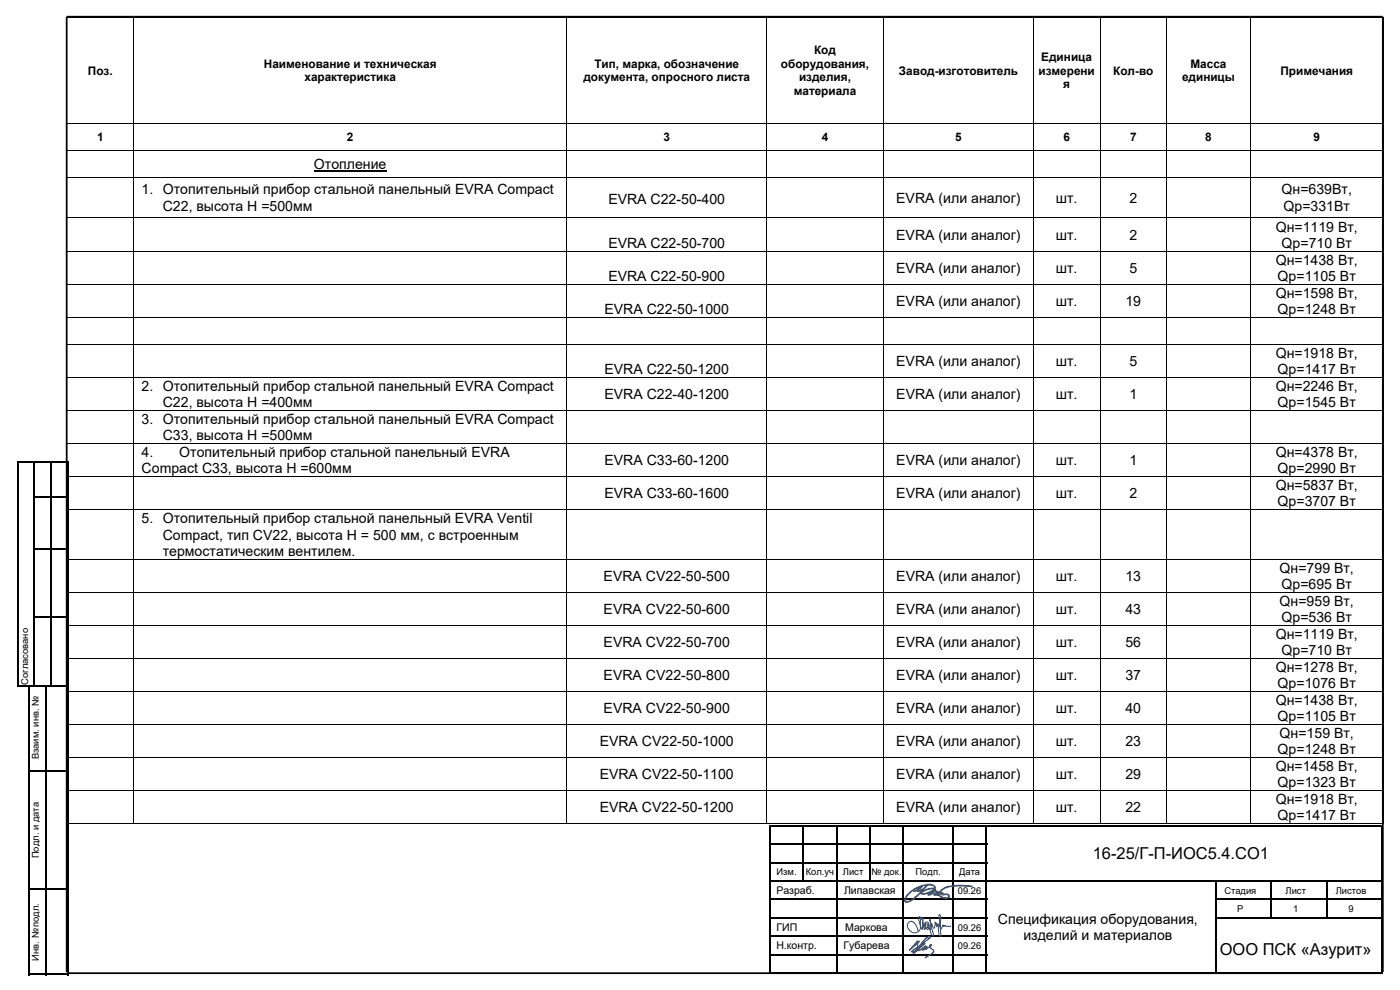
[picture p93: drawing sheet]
<svg xmlns="http://www.w3.org/2000/svg" width="420mm" height="297mm" viewBox="0 0 420 297" stroke-linecap="round" stroke-linejoin="round" font-family="sans-serif">
<defs><g id="words">
<g font-size="4.9">
<text x="328" y="257.8">16-25/Г-П-ИОС5.4.СО1</text>
<text x="366.1" y="286.6">ООО ПСК «Азурит»</text>
</g>
<g font-size="4.2">
<text x="94.2" y="50.7">Отопление</text>
<text x="42.5" y="58.4">1. Отопительный прибор стальной панельный EVRA Compact</text>
<text x="384.6" y="58.4">Qн=639Вт,</text>
<text x="48.9" y="63.2">C22, высота H =500мм</text>
<text x="182.6" y="61.2">EVRA C22-50-400</text>
<text x="269" y="60.8">EVRA (или аналог)</text>
<text x="316.9" y="60.8">шт.</text>
<text x="338.9" y="60.8">2</text>
<text x="385.2" y="63.2">Qр=331Вт</text>
<text x="269" y="71.9">EVRA (или аналог)</text>
<text x="316.9" y="71.9">шт.</text>
<text x="339" y="71.9">2</text>
<text x="382.9" y="69.5">Qн=1119 Вт,</text>
<text x="182.6" y="74.4">EVRA C22-50-700</text>
<text x="384.6" y="74.4">Qр=710 Вт</text>
<text x="269" y="81.9">EVRA (или аналог)</text>
<text x="316.9" y="81.9">шт.</text>
<text x="339" y="81.9">5</text>
<text x="382.9" y="79.4">Qн=1438 Вт,</text>
<text x="182.6" y="84.3">EVRA C22-50-900</text>
<text x="382.9" y="89.3">Qн=1598 Вт,</text>
<text x="383.4" y="84.3">Qр=1105 Вт</text>
<text x="181.4" y="94.2">EVRA C22-50-1000</text>
<text x="269" y="91.8">EVRA (или аналог)</text>
<text x="316.9" y="91.8">шт.</text>
<text x="337.8" y="91.8">19</text>
<text x="383.4" y="94.2">Qр=1248 Вт</text>
<text x="382.9" y="107.4">Qн=1918 Вт,</text>
<text x="181.4" y="112.3">EVRA C22-50-1200</text>
<text x="269" y="109.9">EVRA (или аналог)</text>
<text x="316.9" y="109.9">шт.</text>
<text x="339" y="109.9">5</text>
<text x="383.4" y="112.3">Qр=1417 Вт</text>
<text x="42.5" y="117.4">2. Отопительный прибор стальной панельный EVRA Compact</text>
<text x="181.4" y="119.8">EVRA C22-40-1200</text>
<text x="269" y="119.8">EVRA (или аналог)</text>
<text x="316.9" y="119.8">шт.</text>
<text x="338.9" y="119.8">1</text>
<text x="382.9" y="117.4">Qн=2246 Вт,</text>
<text x="48.9" y="122.2">C22, высота H =400мм</text>
<text x="383.4" y="122.2">Qр=1545 Вт</text>
<text x="42.5" y="127.3">3. Отопительный прибор стальной панельный EVRA Compact</text>
<text x="42.5" y="137.2">4.</text>
<text x="48.9" y="132.1">C33, высота H =500мм</text>
<text x="53.8" y="137.2">Отопительный прибор стальной панельный EVRA</text>
<text x="382.9" y="137.2">Qн=4378 Вт,</text>
<text x="42.5" y="142">Compact C33, высота H =600мм</text>
<text x="181.4" y="139.6">EVRA C33-60-1200</text>
<text x="269" y="139.6">EVRA (или аналог)</text>
<text x="316.9" y="139.6">шт.</text>
<text x="338.9" y="139.6">1</text>
<text x="383.4" y="142">Qр=2990 Вт</text>
<text x="181.4" y="149.5">EVRA C33-60-1600</text>
<text x="269" y="149.5">EVRA (или аналог)</text>
<text x="316.9" y="149.5">шт.</text>
<text x="338.9" y="149.5">2</text>
<text x="382.9" y="147.1">Qн=5837 Вт,</text>
<text x="383.4" y="152">Qр=3707 Вт</text>
<text x="42.5" y="157">5. Отопительный прибор стальной панельный EVRA Ventil</text>
<text x="48.9" y="161.9">Compact, тип CV22, высота H = 500 мм, с встроенным</text>
<text x="48.9" y="166.8">термостатическим вентилем.</text>
<text x="384" y="171.8">Qн=799 Вт,</text>
<text x="181.2" y="174.2">EVRA CV22-50-500</text>
<text x="269" y="174.2">EVRA (или аналог)</text>
<text x="316.9" y="174.2">шт.</text>
<text x="337.8" y="174.2">13</text>
<text x="384.6" y="176.7">Qр=695 Вт</text>
<text x="181.2" y="184.1">EVRA CV22-50-600</text>
<text x="269" y="184.1">EVRA (или аналог)</text>
<text x="316.9" y="184.1">шт.</text>
<text x="337.8" y="184.1">43</text>
<text x="384" y="181.7">Qн=959 Вт,</text>
<text x="382.9" y="191.6">Qн=1119 Вт,</text>
<text x="384.6" y="186.6">Qр=536 Вт</text>
<text x="181.2" y="194.1">EVRA CV22-50-700</text>
<text x="269" y="194.1">EVRA (или аналог)</text>
<text x="316.9" y="194.1">шт.</text>
<text x="337.8" y="194.1">56</text>
<text x="384.6" y="196.5">Qр=710 Вт</text>
<text x="181.2" y="204">EVRA CV22-50-800</text>
<text x="269" y="204">EVRA (или аналог)</text>
<text x="316.9" y="204">шт.</text>
<text x="337.8" y="204">37</text>
<text x="382.9" y="201.5">Qн=1278 Вт,</text>
<text x="383.4" y="206.4">Qр=1076 Вт</text>
<text x="181.2" y="213.9">EVRA CV22-50-900</text>
<text x="269" y="213.9">EVRA (или аналог)</text>
<text x="316.9" y="213.9">шт.</text>
<text x="337.8" y="213.9">40</text>
<text x="382.9" y="211.4">Qн=1438 Вт,</text>
<text x="383.4" y="216.3">Qр=1105 Вт</text>
<text x="384" y="221.3">Qн=159 Вт,</text>
<text x="180" y="223.8">EVRA CV22-50-1000</text>
<text x="269" y="223.8">EVRA (или аналог)</text>
<text x="316.9" y="223.8">шт.</text>
<text x="337.8" y="223.8">23</text>
<text x="383.4" y="226.2">Qр=1248 Вт</text>
<text x="180" y="233.7">EVRA CV22-50-1100</text>
<text x="269" y="233.7">EVRA (или аналог)</text>
<text x="316.9" y="233.7">шт.</text>
<text x="337.8" y="233.7">29</text>
<text x="382.9" y="231.3">Qн=1458 Вт,</text>
<text x="383.4" y="236.1">Qр=1323 Вт</text>
<text x="180" y="243.6">EVRA CV22-50-1200</text>
<text x="269" y="243.6">EVRA (или аналог)</text>
<text x="316.9" y="243.6">шт.</text>
<text x="337.8" y="243.6">22</text>
<text x="382.9" y="241.2">Qн=1918 Вт,</text>
<text x="383.4" y="246">Qр=1417 Вт</text>
<text x="299.5" y="277.3">Спецификация оборудования,</text>
<text x="307.1" y="282.2">изделий и материалов</text>
</g>
<g font-size="3.5">
<text x="244.3" y="16.3">Код</text>
<text x="26.4" y="22.4">Поз.</text>
<text x="79.2" y="20.4">Наименование и техническая</text>
<text x="178.4" y="20.4">Тип, марка, обозначение</text>
<text x="234.4" y="20.4">оборудования,</text>
<text x="269.8" y="22.4">Завод-изготовитель</text>
<text x="311.7" y="22.4">измерени</text>
<text x="312.5" y="18.3">Единица</text>
<text x="334.1" y="22.4">Кол-во</text>
<text x="357.3" y="20.4">Масса</text>
<text x="384.3" y="22.4">Примечания</text>
<text x="91.4" y="24.4">характеристика</text>
<text x="175.1" y="24.4">документа, опросного листа</text>
<text x="238.2" y="28.5">материала</text>
<text x="239.8" y="24.4">изделия,</text>
<text x="319.1" y="26.4">я</text>
<text x="354.7" y="24.4">единицы</text>
<text x="29.1" y="42.4">1</text>
<text x="104.1" y="42.4">2</text>
<text x="199.1" y="42.4">3</text>
<text x="246.6" y="42.4">4</text>
<text x="286.6" y="42.4">5</text>
<text x="319.1" y="42.4">6</text>
<text x="339.1" y="42.4">7</text>
<text x="361.7" y="42.4">8</text>
<text x="394.2" y="42.4">9</text>
</g>
<g font-size="3.2">
<text x="233" y="268.2">Разраб.</text>
<text x="253.3" y="268.2">Липавская</text>
<text x="233" y="279.3">ГИП</text>
<text x="253.7" y="279.3">Маркова</text>
<text x="233" y="284.8">Н.контр.</text>
<text x="253.1" y="284.8">Губарева</text>
</g>
<g font-size="2.8">
<text x="8.4" y="205.5" transform="rotate(-90 8.4 205.5)">Согласовано</text>
<text x="11.7" y="227.9" transform="rotate(-90 11.7 227.9)">Взаим. инв. №</text>
<text x="11.7" y="257.5" transform="rotate(-90 11.7 257.5)">Подл. и дата</text>
<text x="233.1" y="262.6">Изм.</text>
<text x="241.8" y="262.6">Кол.уч</text>
<text x="253" y="262.6">Лист</text>
<text x="261.5" y="262.6">№ док.</text>
<text x="274.8" y="262.6">Подп.</text>
<text x="287.8" y="262.6">Дата</text>
<text x="287.5" y="268.1">09.26</text>
<text x="367.4" y="268.1">Стадия</text>
<text x="385.8" y="268.1">Лист</text>
<text x="400.9" y="268.1">Листов</text>
<text x="371.3" y="273.7">Р</text>
<text x="388.1" y="273.7">1</text>
<text x="404.7" y="273.7">9</text>
<text x="287.5" y="279.2">09.26</text>
<text x="287.5" y="284.7">09.26</text>
<text x="11.7" y="288.2" transform="rotate(-90 11.7 288.2)">Инв. № подл.</text>
</g>
</g></defs>
<g fill="#000">
<path d="M20 5l.2 .2zM415.1 5l.1 .2zM5.2 138.4h.5v.5h-.5zM5.2 138.4h15.4v.5h-15.4zM5.2 138.9h.5v10h-.5zM10 138.9h.5v10h-.5zM15 138.9h.5v10h-.5zM20 138.4h.6v.5h-.6zM20 138.9h.6v10h-.6zM5.2 148.9h.5v.5h-.5zM5.2 149.4h.5v15h-.5zM10 148.9h10.6v.5h-10.6z"/>
<path d="M10 149.4h.5v15h-.5zM15 149.4h.5v15h-.5zM20 149.4h.6v15h-.6zM5.2 164.4h.5v.6h-.5zM5.2 165h.5v20h-.5zM10 164.4h10.6v.6h-10.6zM10 165h.5v20h-.5zM15 165h.5v20h-.5zM20 165h.6v20h-.6zM5.2 185h.5v.5h-.5zM5.2 185.5h.5v20h-.5zM10 185h10.6v.5h-10.6z"/>
<path d="M10 185.5h.5v20h-.5zM15 185.5h.5v20h-.5zM20 185.5h.6v20h-.6zM5.2 205.5h.5v.5h-.5zM5.2 205.5h15.4v.5h-15.4zM8.4 206h.5v25h-.5zM13.6 206h.5v25h-.5zM20 206h.6v25h-.6zM8.4 231h12.2v.5h-12.2zM8.4 231.5h.5v35.1h-.5zM13.6 231.5h.5v35.1h-.5zM20 231.5h.6v35.1h-.6z"/>
<path d="M230.8 247.4h.6v.6h-.6zM230.8 247.4h65.5v.6h-65.5zM230.8 248h.6v5h-.6zM230.8 253h65.5v.5h-65.5zM230.8 253.5h.6v5h-.6zM230.8 258.5h65.5v.6h-65.5zM230.8 259.1h.6v5h-.6zM240.8 248h.5v5h-.5zM240.8 253.5h.5v5h-.5zM240.8 259.1h.5v5h-.5zM250.8 248h.5v5h-.5zM250.8 253.5h.5v5h-.5z"/>
<path d="M250.8 259.1h.5v5h-.5zM260.8 248h.5v5h-.5zM260.8 253.5h.5v5h-.5zM260.8 259.1h.5v5h-.5zM270.8 248h.5v5h-.5zM270.8 253.5h.5v5h-.5zM270.8 259.1h.5v5h-.5zM285.8 248h.5v5h-.5zM285.8 253.5h.5v5h-.5zM285.8 259.1h.5v5h-.5zM295.8 248h.5v5h-.5zM295.8 253.5h.5v5h-.5z"/>
<path d="M295.8 259.1h.5v5h-.5zM296.3 247.4h118.2v.6h-118.2zM414.5 247.4h.5v.6h-.5zM414.5 248h.5v5h-.5zM414.5 253h.5v.5h-.5zM414.5 253.5h.5v5h-.5zM414.5 258.5h.5v.6h-.5zM414.5 259.1h.5v5h-.5zM415.1 246.9l.1 .2zM8.4 266.6h12.2v.5h-12.2zM8.4 267.1h.5v25.5h-.5zM13.6 267.1h.5v25.5h-.5z"/>
<path d="M20 267.1h.6v25.5h-.6zM230.8 264.1h184.2v.5h-184.2zM230.8 264.6h.6v5h-.6zM230.8 269.6h65.5v.5h-65.5zM230.8 270.1h.6v5h-.6zM230.8 275.1h65.5v.6h-65.5zM230.8 275.7h.6v5h-.6zM250.8 264.6h.5v5h-.5zM250.8 270.1h.5v5h-.5zM250.8 275.7h.5v5h-.5zM270.8 264.6h.5v5h-.5zM270.8 270.1h.5v5h-.5z"/>
<path d="M270.8 275.7h.5v5h-.5zM285.8 264.6h.5v5h-.5zM285.8 270.1h.5v5h-.5zM285.8 275.7h.5v5h-.5zM295.8 264.6h.5v5h-.5zM295.8 270.1h.5v5h-.5zM295.8 275.7h.5v5h-.5zM364.7 264.6h.5v5h-.5zM364.7 269.6h50.3v.5h-50.3zM364.7 270.1h.5v5h-.5zM364.7 275.1h50.3v.6h-50.3zM364.7 275.7h.5v5h-.5z"/>
<path d="M381.3 264.6h.6v5h-.6zM381.3 270.1h.6v5h-.6zM397.9 264.6h.6v5h-.6zM397.9 270.1h.6v5h-.6zM414.5 264.6h.5v5h-.5zM414.5 270.1h.5v5h-.5zM414.5 275.7h.5v5h-.5zM8.4 292.1h5.2v.5h-5.2zM14.1 292.1h5.9v.5h-5.9zM20 292.1h.6v.5h-.6zM230.8 280.7h65.5v.5h-65.5zM230.8 281.2h.6v5h-.6z"/>
<path d="M230.8 286.2h65.5v.5h-65.5zM230.8 286.7h.6v5.6h-.6zM230.8 291.8h20v.5h-20zM250.8 281.2h.5v5h-.5zM250.8 286.7h.5v5.6h-.5zM251.3 291.8h19.5v.5h-19.5zM270.8 281.2h.5v5h-.5zM270.8 286.7h.5v5.6h-.5zM271.3 291.8h14.5v.5h-14.5zM285.8 281.2h.5v5h-.5zM285.8 286.7h.5v5.6h-.5zM286.3 291.8h9.5v.5h-9.5z"/>
<path d="M295.8 281.2h.5v5h-.5zM295.8 286.7h.5v5.6h-.5zM296.3 291.8h68.4v.5h-68.4zM364.7 280.7h.5v.5h-.5zM364.7 281.2h.5v5h-.5zM364.7 286.2h.5v.5h-.5zM364.7 286.7h.5v5.6h-.5zM365.2 291.8h49.3v.5h-49.3zM414.5 280.7h.5v.5h-.5zM414.5 281.2h.5v5h-.5zM414.5 286.2h.5v.5h-.5zM414.5 286.7h.5v5.6h-.5z"/>
<path d="M414.5 291.8h.5v.5h-.5z"/>
</g>
<path d="M414.9 5h-394.9v286.6M415 5v286.6M20 292h394.9" fill="none" stroke="#000" stroke-width=".53"/>
<path d="M275 267.1l-.6 .2M275.7 266a5.8 5.8 0 0 0-4.2 4.3l.3 .4a4.7 4.7 0 0 0 3.7-2.1l.8-.7 .2 .3a4.3 4.3 0 0 0 3.8-1.2M276.3 266.3l-.6 .4 .3-.3M276.9 266.7l-1.4 .6M278 265.4l-.9 .2M278.8 265.3l1.6 .5 .3 .5v1.1h.6l.6 .4 1.4-1.4a16.2 16.2 0 0 1 8.5-.5M279.9 267.5l-1 .5-.4 .5 .5 .1 1.1-.7M280.2 266.5a6 6 0 0 0-3.5 1l.4-.5M281.1 267.8l-.7 .3-.1 .4 .3 .1 .5-.2 .3 .2a.31 .31 0 0 1 .4-.1 .31 .31 0 0 1 .2 .4 2.88 2.88 0 0 0 2.4 .6l.5-.4-.2-.7-.5-.2-1.3 .1a.29 .29 0 0 0 0-.4 .29 .29 0 0 0-.4-.1l-.1 .1M291.7 266.1l-.8-.1a17.9 17.9 0 0 0-7.5 .6l-.7 .6a1.07 1.07 0 0 0-.5 1.5l1.4 .6h.8l.3-.3-.1-.4-.4-.2-1.6 .1 .1-.5-1.2 .2-.2 .2 .5-.3-.2-.2-1.1 .5 .9-.5v-.2l-.3-.2-1.6 .4-.8 .5 1.5-.8 .3-.5-.2-.4-2.1 .3-1.2 .5-.4 .6a4.3 4.3 0 0 0 3.4-1.1 .74 .74 0 0 0 .4-.9 .74 .74 0 0 0-.8-.5 7.6 7.6 0 0 0-7.9 4.2l.2 .7a4.3 4.3 0 0 0 3.1-1.7l3.6-3.6-1 1.3-1.6 .9a.51 .51 0 0 1-.8-.1 .51 .51 0 0 1 .3-.8l.9-.7a.25 .25 0 0 1 .4-.3 .25 .25 0 0 1 0 .5 4.2 4.2 0 0 1-2.6 1.5v-.2" fill="none" stroke="#0034d1" stroke-width=".3"/>
<path d="M276.2 275.4l-.1 3.5-.4 .5-.8 .4a2.05 2.05 0 0 1-2.1-.8 2.05 2.05 0 0 1-.1-2.2l.4-.3a1.87 1.87 0 0 1 2.1 1.8l.3 1M276.5 275.9l-.1-.2a.47 .47 0 0 0-.2-.6 .47 .47 0 0 0-.5 .1v.8l1 2.8 .3-3.3-.2-.2 .2 2.4 .5 1.2 .3-.9a.56 .56 0 0 0-.2-.9l-.2 .2v.7l.6 .5a.35 .35 0 0 0 .4 .4 .35 .35 0 0 0 .2-.6l.1-1-.1-.5-.6-.1-.4 .5a.87 .87 0 0 0 .6 1.1l.4-.3-.1-.9 .1 1.2 .4 .5 .3-.1a3.4 3.4 0 0 0-.2-3l-.1-.1 1.2 5v.2h-.3a3.3 3.3 0 0 1-.9-2.5l.1-.8 .5-.4 .4 1.2 .4 .1 .2-1.8 .5 1.5-.2-.5 .2-.6 .6 .9 .2-.2a4.4 4.4 0 0 0 .2-3.2l-.2-.1-.1 .4 .6 6.1-.6-.5-.2-2.6a.28 .28 0 0 1 .3-.3 .28 .28 0 0 1 .2 .4l.3 .9 .6-1.2 .2 .4 .4-.4 .4 .4 1.4-.1" fill="none" stroke="#0052a5" stroke-width=".3"/>
<g fill="none" stroke="#1616e3" stroke-width=".3">
<path d="M273 285.1l2.4-2.1v1.1l-1.9 1.4 .3 .1 1.1-.2-.5 .5M275 285.3l-.5 .6M275.1 285.3l.4-.4zM275.4 283l.1-.4 .4-.2-.5 .6 .1 1.1M275.4 282.3l-2.5 2.8M275.4 282.9l.4-.5-2.9 2.7M275.5 284.3l-1.9 1.3 1.4-.3M275.5 284.3l-1.5 1.6h.5M275.5 284.4v.5l-.5 .4M275.5 284.2l.3-.2zM275.5 284.4l-1.4 1.5h.3M275.5 284.3l.1 .4"/>
<path d="M276 283.8l3.1-2.4-.1-.3-.2-.1-1.1 .7-2.2 2.4M276 285.1l-.3 .1M276 285.1l-.3 .1-.2-.2-.5 .3M276.8 285l.2-.6-1 .7M276.8 285h.4M276.8 284.9h.4M277.5 283.1l-1.7 1.3-.2 .3M277.5 283.1l-1.9 1.8v.2M277.5 283.1l-1.9 1.7M277.5 283.1l-1.7 1.3-.2 .4M277.6 284.6l-.4 .4M277.7 281.6l1-.6 .4 .1v.3l-3.6 2.9"/>
<path d="M277.8 283.8l-.5 .4M277.8 283.8l-1.8 1.3M277.8 283.8v.1M277.8 283.9l-.7 .5-.3 .5M278 284l-.8 .9M278 284l.2 .1-.6 .5M278.1 284.1l-.6 .5zM279.1 284.3l1 .8 .1 .6-2.6 1.7M279.1 284.3l-.1-.2-1 .6-.4-.1M279.1 284.2l1.1 .9v.6l-2.5 1.7M279.1 284.2l.4-.8-.4 .1-.1 .6-1 .6-.4-.1M279.2 283.6l.3-.2-.5 .6z"/>
<path d="M279.5 283.4v.1"/>
</g>
<g fill="none" stroke="#000" stroke-width=".3">
<path d="M20 5.1h395.2M20.1 5.2v31.8M40.1 5.2v31.8M170.1 5.2v31.8M230.1 5.2v31.8M265.1 5.2v31.8M310.1 5.2v31.8M330.1 5.2v31.8M350.1 5.2v31.8M375.2 5.2v31.8M415.2 5.2v31.8M20 37.1h395.2"/>
<path d="M20.1 37.2v7.8M40.1 37.2v7.8M170.1 37.2v7.8M230.1 37.2v7.8M265.1 37.2v7.8M310.1 37.2v7.8M330.1 37.2v7.8M350.1 37.2v7.8M375.2 37.2v7.8M415.2 37.2v7.8M20 45.1h395.2M20 53.1h395.2"/>
<path d="M20.1 45.2v7.8M20.1 53.2v12.1M40.1 45.2v7.8M40.1 53.2v12.1M170.1 45.2v7.8M170.1 53.2v12.1M230.1 45.2v7.8M230.1 53.2v12.1M265.1 45.2v7.8M265.1 53.2v12.1M310.1 45.2v7.8M310.1 53.2v12.1"/>
<path d="M330.1 45.2v7.8M330.1 53.2v12.1M350.1 45.2v7.8M350.1 53.2v12.1M375.2 45.2v7.8M375.2 53.2v12.1M415.2 45.2v7.8M415.2 53.2v12.1M20 65.4h395.2M20 75.4h395.2M20.1 65.5v9.8M20.1 75.5v9.7"/>
<path d="M40.1 65.5v9.8M40.1 75.5v9.7M170.1 65.5v9.8M170.1 75.5v9.7M230.1 65.5v9.8M230.1 75.5v9.7M265.1 65.5v9.8M265.1 75.5v9.7M310.1 65.5v9.8M310.1 75.5v9.7M330.1 65.5v9.8M330.1 75.5v9.7"/>
<path d="M350.1 65.5v9.8M350.1 75.5v9.7M375.2 65.5v9.8M375.2 75.5v9.7M415.2 65.5v9.8M415.2 75.5v9.7M20 85.3h395.2M20 95.2h395.2M20.1 85.4v9.7M20.1 95.3v8M40.1 85.4v9.7M40.1 95.3v8"/>
<path d="M170.1 85.4v9.7M170.1 95.3v8M230.1 85.4v9.7M230.1 95.3v8M265.1 85.4v9.7M265.1 95.3v8M310.1 85.4v9.7M310.1 95.3v8M330.1 85.4v9.7M330.1 95.3v8M350.1 85.4v9.7M350.1 95.3v8"/>
<path d="M375.2 85.4v9.7M375.2 95.3v8M415.2 85.4v9.7M415.2 95.3v8M20 103.4h395.2M20 113.3h395.2M20.1 103.5v9.7M20.1 113.4v9.7M40.1 103.5v9.7M40.1 113.4v9.7M170.1 103.5v9.7M170.1 113.4v9.7"/>
<path d="M230.1 103.5v9.7M230.1 113.4v9.7M265.1 103.5v9.7M265.1 113.4v9.7M310.1 103.5v9.7M310.1 113.4v9.7M330.1 103.5v9.7M330.1 113.4v9.7M350.1 103.5v9.7M350.1 113.4v9.7M375.2 103.5v9.7M375.2 113.4v9.7"/>
<path d="M415.2 103.5v9.7M415.2 113.4v9.7M20 123.2h395.2M20 133.1h395.2M20.1 123.3v9.7M20.1 133.2v9.7M40.1 123.3v9.7M40.1 133.2v9.7M170.1 123.3v9.7M170.1 133.2v9.7M230.1 123.3v9.7M230.1 133.2v9.7"/>
<path d="M265.1 123.3v9.7M265.1 133.2v9.7M310.1 123.3v9.7M310.1 133.2v9.7M330.1 123.3v9.7M330.1 133.2v9.7M350.1 123.3v9.7M350.1 133.2v9.7M375.2 123.3v9.7M375.2 133.2v9.7M415.2 123.3v9.7M415.2 133.2v9.7"/>
<path d="M20 143h395.2M20 152.9h395.2M20.1 143.1v9.7M20.1 153v14.6M40.1 143.1v9.7M40.1 153v14.6M170.1 143.1v9.7M170.1 153v14.6M230.1 143.1v9.7M230.1 153v14.6M265.1 143.1v9.7M265.1 153v14.6"/>
<path d="M310.1 143.1v9.7M310.1 153v14.6M330.1 143.1v9.7M330.1 153v14.6M350.1 143.1v9.7M350.1 153v14.6M375.2 143.1v9.7M375.2 153v14.6M415.2 143.1v9.7M415.2 153v14.6M20 167.7h395.2M20 177.6h395.2"/>
<path d="M20.1 167.8v9.7M20.1 177.7v9.8M40.1 167.8v9.7M40.1 177.7v9.8M170.1 167.8v9.7M170.1 177.7v9.8M230.1 167.8v9.7M230.1 177.7v9.8M265.1 167.8v9.7M265.1 177.7v9.8M310.1 167.8v9.7M310.1 177.7v9.8"/>
<path d="M330.1 167.8v9.7M330.1 177.7v9.8M350.1 167.8v9.7M350.1 177.7v9.8M375.2 167.8v9.7M375.2 177.7v9.8M415.2 167.8v9.7M415.2 177.7v9.8M20 187.5h395.2M20 197.5h395.2M20.1 187.6v9.8M20.1 197.5v9.8"/>
<path d="M40.1 187.6v9.8M40.1 197.5v9.8M170.1 187.6v9.8M170.1 197.5v9.8M230.1 187.6v9.8M230.1 197.5v9.8M265.1 187.6v9.8M265.1 197.5v9.8M310.1 187.6v9.8M310.1 197.5v9.8M330.1 187.6v9.8M330.1 197.5v9.8"/>
<path d="M350.1 187.6v9.8M350.1 197.5v9.8M375.2 187.6v9.8M375.2 197.5v9.8M415.2 187.6v9.8M415.2 197.5v9.8M20 207.4h395.2M20 217.3h395.2M20.1 207.5v9.7M20.1 217.4v9.7M40.1 207.5v9.7M40.1 217.4v9.7"/>
<path d="M170.1 207.5v9.7M170.1 217.4v9.7M230.1 207.5v9.7M230.1 217.4v9.7M265.1 207.5v9.7M265.1 217.4v9.7M310.1 207.5v9.7M310.1 217.4v9.7M330.1 207.5v9.7M330.1 217.4v9.7M350.1 207.5v9.7M350.1 217.4v9.7"/>
<path d="M375.2 207.5v9.7M375.2 217.4v9.7M415.2 207.5v9.7M415.2 217.4v9.7M20 227.2h395.2M20 237.1h395.2M20.1 227.3v9.7M20.1 237.2v9.9M40.1 227.3v9.7M40.1 237.2v9.9M170.1 227.3v9.7M170.1 237.2v9.9"/>
<path d="M230.1 227.3v9.7M230.1 237.2v9.9M265.1 227.3v9.7M265.1 237.2v9.9M310.1 227.3v9.7M310.1 237.2v9.9M330.1 227.3v9.7M330.1 237.2v9.9M350.1 227.3v9.7M350.1 237.2v9.9M375.2 227.3v9.7M375.2 237.2v9.9"/>
<path d="M415.2 227.3v9.7M415.2 237.2v9.9M20 247h20M40.2 247h129.8M170.2 247h59.8M230.2 247h34.8M265.2 247h44.9M310.2 247h19.9M330.2 247h19.9M350.2 247h24.9M375.3 247h39.8"/>
</g>
<path d="M94.2 51.3h21.8" fill="none" stroke="#000" stroke-width=".32"/>
<use href="#words"/>
</svg>
